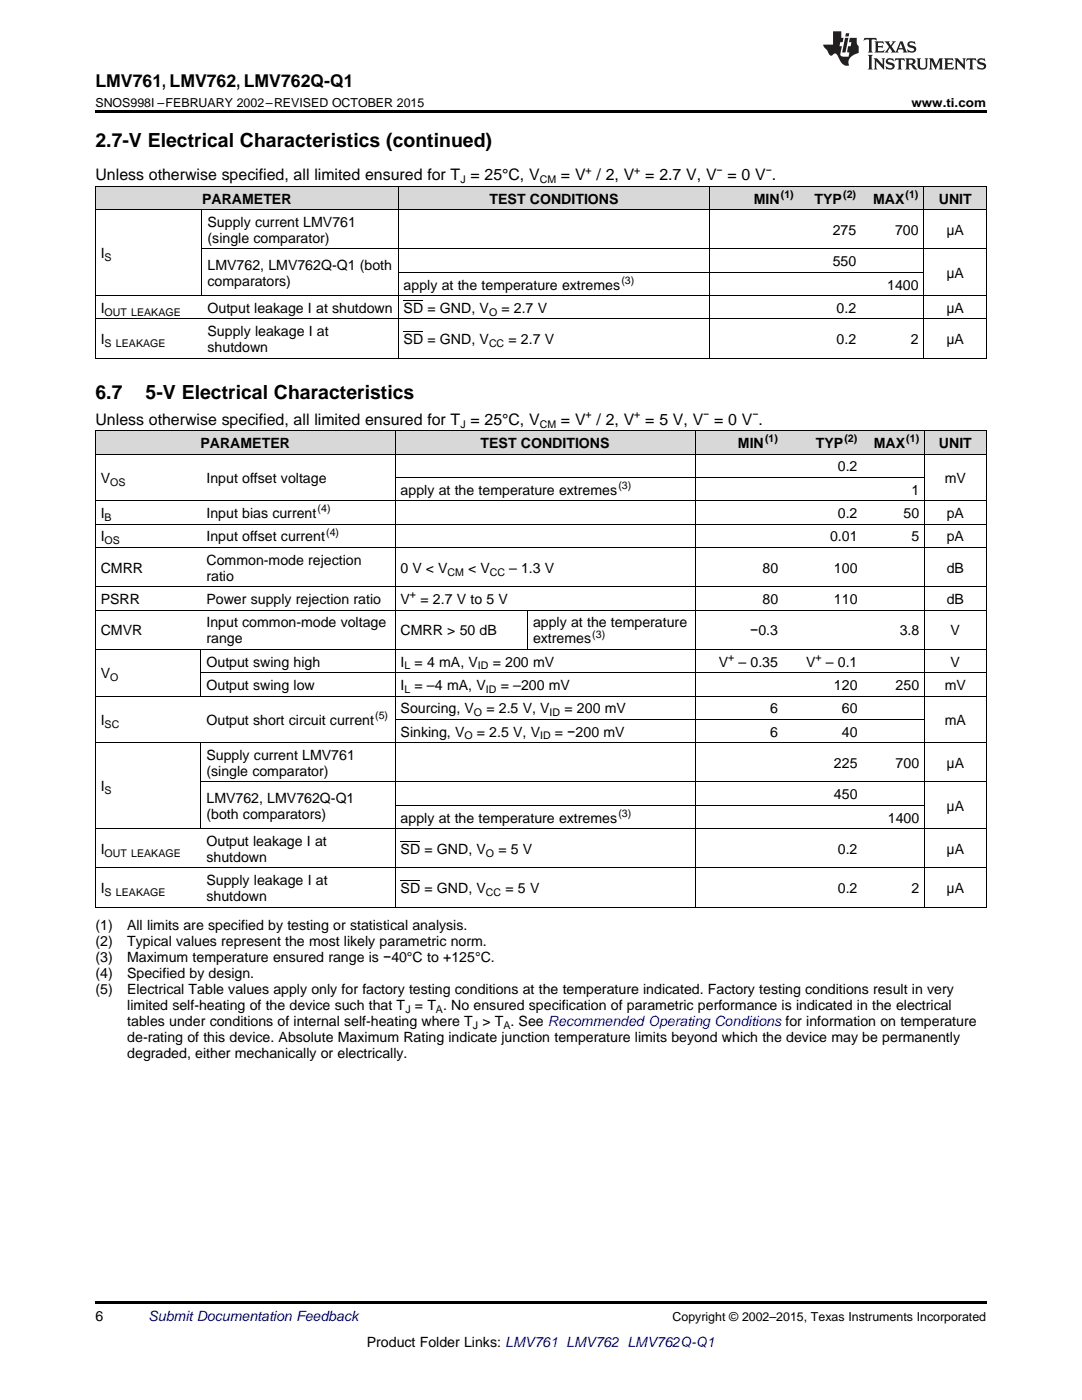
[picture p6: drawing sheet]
<svg xmlns="http://www.w3.org/2000/svg" width="216mm" height="279mm" viewBox="0 0 216 279" stroke-linecap="round" stroke-linejoin="round" font-family="sans-serif">
<defs><g id="words">
<g font-size="3.9">
<text x="19" y="29.3">2.7-V Electrical Characteristics (continued)</text>
<text x="19" y="79.6">6.7</text>
<text x="29.1" y="79.6">5-V Electrical Characteristics</text>
</g>
<text font-size="3.5" x="19" y="17.3">LMV761, LMV762, LMV762Q-Q1</text>
<g font-size="3.2">
<text x="19" y="36">Unless otherwise specified, all limited ensured for T = 25°C, V</text>
<text x="111.9" y="36">= V / 2, V = 2.7 V, V = 0 V .</text>
<text x="19" y="84.8">Unless otherwise specified, all limited ensured for T = 25°C, V</text>
<text x="111.9" y="84.8">= V / 2, V = 5 V, V = 0 V .</text>
</g>
<g font-size="2.8">
<text x="40.3" y="40.6">PARAMETER</text>
<text x="97.7" y="40.6">TEST</text>
<text x="105.7" y="40.6">CONDITIONS</text>
<text x="150.4" y="40.6">MIN</text>
<text x="162.5" y="40.6">TYP</text>
<text x="174.2" y="40.6">MAX</text>
<text x="187.3" y="40.6">UNIT</text>
<text x="41.4" y="45.3">Supply current LMV761</text>
<text x="166.2" y="46.9">275</text>
<text x="178.6" y="46.9">700</text>
<text x="188.8" y="46.9">μA</text>
<text x="20.1" y="51.5">I</text>
<text x="41.4" y="48.5">(single comparator)</text>
<text x="41.4" y="53.9">LMV762, LMV762Q-Q1 (both</text>
<text x="166.2" y="53.1">550</text>
<text x="41.4" y="57">comparators)</text>
<text x="80.5" y="57.8">apply at the temperature extremes</text>
<text x="177" y="57.8">1400</text>
<text x="188.8" y="55.5">μA</text>
<text x="20.1" y="62.4">I</text>
<text x="41.4" y="62.4">Output leakage I at shutdown</text>
<text x="80.5" y="62.4">SD = GND, V</text>
<text x="100" y="62.4">= 2.7 V</text>
<text x="166.9" y="62.4">0.2</text>
<text x="188.8" y="62.4">μA</text>
<text x="20.1" y="68.7">I</text>
<text x="41.4" y="67.1">Supply leakage I at</text>
<text x="41.4" y="70.3">shutdown</text>
<text x="80.5" y="68.7">SD = GND, V</text>
<text x="101.5" y="68.7">= 2.7 V</text>
<text x="166.9" y="68.7">0.2</text>
<text x="181.8" y="68.7">2</text>
<text x="188.8" y="68.7">μA</text>
<text x="40" y="89.4">PARAMETER</text>
<text x="95.9" y="89.4">TEST CONDITIONS</text>
<text x="147.2" y="89.4">MIN</text>
<text x="162.8" y="89.4">TYP</text>
<text x="174.3" y="89.4">MAX</text>
<text x="187.4" y="89.4">UNIT</text>
<text x="167.2" y="94.1">0.2</text>
<text x="20.1" y="96.4">V</text>
<text x="41.2" y="96.4">Input offset voltage</text>
<text x="79.9" y="98.7">apply at the temperature extremes</text>
<text x="181.9" y="98.7">1</text>
<text x="188.5" y="96.4">mV</text>
<text x="20.1" y="103.4">I</text>
<text x="41.2" y="103.4">Input bias current</text>
<text x="167.2" y="103.4">0.2</text>
<text x="180.3" y="103.4">50</text>
<text x="188.9" y="103.4">pA</text>
<text x="20.1" y="108.1">I</text>
<text x="41.2" y="108.1">Input offset current</text>
<text x="41.2" y="112.7">Common-mode rejection</text>
<text x="165.6" y="108.1">0.01</text>
<text x="181.9" y="108.1">5</text>
<text x="188.9" y="108.1">pA</text>
<text x="20.1" y="114.3">CMRR</text>
<text x="41.2" y="115.9">ratio</text>
<text x="79.9" y="114.3">0 V &lt; V</text>
<text x="93.4" y="114.3">&lt; V</text>
<text x="101.6" y="114.3">– 1.3 V</text>
<text x="152.2" y="114.3">80</text>
<text x="166.4" y="114.3">100</text>
<text x="188.9" y="114.3">dB</text>
<text x="20.1" y="120.5">PSRR</text>
<text x="41.2" y="120.5">Power supply rejection ratio</text>
<text x="41.2" y="125.2">Input common-mode voltage</text>
<text x="79.9" y="120.5">V</text>
<text x="83.9" y="120.5">= 2.7 V to 5 V</text>
<text x="106.4" y="125.2">apply at the temperature</text>
<text x="152.2" y="120.5">80</text>
<text x="166.4" y="120.5">110</text>
<text x="188.9" y="120.5">dB</text>
<text x="20.1" y="126.8">CMVR</text>
<text x="41.2" y="128.4">range</text>
<text x="79.9" y="126.8">CMRR &gt; 50 dB</text>
<text x="106.4" y="128.4">extremes</text>
<text x="149.7" y="126.8">−0.3</text>
<text x="179.5" y="126.8">3.8</text>
<text x="189.7" y="126.8">V</text>
<text x="20.1" y="135.4">V</text>
<text x="41.2" y="133">Output swing high</text>
<text x="41.2" y="137.7">Output swing low</text>
<text x="79.9" y="133">I</text>
<text x="79.9" y="137.7">I</text>
<text x="82.7" y="133">= 4 mA, V</text>
<text x="82.7" y="137.7">= –4 mA, V</text>
<text x="98.3" y="133">= 200 mV</text>
<text x="99.9" y="137.7">= –200 mV</text>
<text x="143.4" y="133">V</text>
<text x="147.4" y="133">– 0.35</text>
<text x="160.8" y="133">V</text>
<text x="164.8" y="133">– 0.1</text>
<text x="166.4" y="137.7">120</text>
<text x="178.7" y="137.7">250</text>
<text x="188.5" y="137.7">mV</text>
<text x="189.7" y="133">V</text>
<text x="79.9" y="142.3">Sourcing, V</text>
<text x="97" y="142.3">= 2.5 V, V</text>
<text x="112.6" y="142.3">= 200 mV</text>
<text x="153.7" y="142.3">6</text>
<text x="168" y="142.3">60</text>
<text x="20.1" y="144.7">I</text>
<text x="41.2" y="144.7">Output short circuit current</text>
<text x="79.9" y="147">Sinking, V</text>
<text x="95.1" y="147">= 2.5 V, V</text>
<text x="110.7" y="147">= −200 mV</text>
<text x="153.7" y="147">6</text>
<text x="168" y="147">40</text>
<text x="188.5" y="144.7">mA</text>
<text x="41.2" y="151.7">Supply current LMV761</text>
<text x="41.2" y="154.8">(single comparator)</text>
<text x="166.4" y="153.2">225</text>
<text x="178.7" y="153.2">700</text>
<text x="188.9" y="153.2">μA</text>
<text x="20.1" y="157.9">I</text>
<text x="41.2" y="160.2">LMV762, LMV762Q-Q1</text>
<text x="166.4" y="159.5">450</text>
<text x="188.9" y="161.8">μA</text>
<text x="41.2" y="163.4">(both comparators)</text>
<text x="79.9" y="164.1">apply at the temperature extremes</text>
<text x="177.2" y="164.1">1400</text>
<text x="20.1" y="170.4">I</text>
<text x="41.2" y="168.8">Output leakage I at</text>
<text x="41.2" y="172">shutdown</text>
<text x="79.9" y="170.4">SD = GND, V</text>
<text x="99.4" y="170.4">= 5 V</text>
<text x="167.2" y="170.4">0.2</text>
<text x="188.9" y="170.4">μA</text>
<text x="20.1" y="178.2">I</text>
<text x="41.2" y="176.6">Supply leakage I at</text>
<text x="41.2" y="179.8">shutdown</text>
<text x="79.9" y="178.2">SD = GND, V</text>
<text x="100.9" y="178.2">= 5 V</text>
<text x="167.2" y="178.2">0.2</text>
<text x="181.9" y="178.2">2</text>
<text x="188.9" y="178.2">μA</text>
<text x="19" y="185.7">(1)</text>
<text x="25.4" y="185.7">All limits are specified by testing or statistical analysis.</text>
<text x="19" y="188.8">(2)</text>
<text x="25.4" y="188.8">Typical values represent the most likely parametric norm.</text>
<text x="19" y="192">(3)</text>
<text x="19" y="195.2">(4)</text>
<text x="25.4" y="192">Maximum temperature ensured range is −40°C to +125°C.</text>
<text x="25.4" y="195.2">Specified by design.</text>
<text x="19" y="198.4">(5)</text>
<text x="25.4" y="198.4">Electrical Table values apply only for factory testing conditions at the temperature indicated. Factory testing conditions result in very</text>
<text x="25.4" y="201.5">limited self-heating of the device such that T = T . No ensured specification of parametric performance is indicated in the electrical</text>
<text x="25.4" y="204.7">tables under conditions of internal self-heating where T &gt; T . See Recommended Operating Conditions for information on temperature</text>
<text x="25.4" y="207.9">de-rating of this device. Absolute Maximum Rating indicate junction temperature limits beyond which the device may be permanently</text>
<text x="25.4" y="211.1">degraded, either mechanically or electrically.</text>
<text x="19" y="263.6">6</text>
<text x="73.2" y="268.9">Product Folder Links: LMV761 LMV762 LMV762Q-Q1</text>
</g>
<text font-size="2.8" fill="#0000c8" x="29.6" y="263.6">Submit Documentation Feedback</text>
<g font-size="2.5">
<text x="19" y="21.4">SNOS998I –FEBRUARY 2002–REVISED OCTOBER 2015</text>
<text x="181.9" y="21.4">www.ti.com</text>
<text x="134.2" y="263.6">Copyright © 2002–2015, Texas Instruments Incorporated</text>
</g>
<g font-size="2.1">
<text x="116.8" y="34.7">+</text>
<text x="126.6" y="34.7">+</text>
<text x="143" y="34.7">−</text>
<text x="152.8" y="34.7">−</text>
<text x="91.9" y="36.6">J</text>
<text x="107.7" y="36.6">CM</text>
<text x="155.8" y="39.5">(1)</text>
<text x="168.3" y="39.5">(2)</text>
<text x="180.7" y="39.5">(1)</text>
<text x="20.9" y="52.1">S</text>
<text x="124" y="56.7">(3)</text>
<text x="20.9" y="63">OUT LEAKAGE</text>
<text x="97.6" y="63">O</text>
<text x="20.9" y="69.3">S LEAKAGE</text>
<text x="97.6" y="69.3">CC</text>
<text x="116.8" y="83.5">+</text>
<text x="126.6" y="83.5">+</text>
<text x="140.3" y="83.5">−</text>
<text x="150.1" y="83.5">−</text>
<text x="91.9" y="85.4">J</text>
<text x="107.7" y="85.4">CM</text>
<text x="152.7" y="88.3">(1)</text>
<text x="168.5" y="88.3">(2)</text>
<text x="180.8" y="88.3">(1)</text>
<text x="22" y="97">OS</text>
<text x="123.4" y="97.6">(3)</text>
<text x="20.9" y="104">B</text>
<text x="63.4" y="102.3">(4)</text>
<text x="65.1" y="106.9">(4)</text>
<text x="20.9" y="108.6">OS</text>
<text x="81.8" y="119.4">+</text>
<text x="89.3" y="114.9">CM</text>
<text x="97.8" y="114.9">CC</text>
<text x="118.2" y="127.2">(3)</text>
<text x="145.3" y="131.9">+</text>
<text x="162.7" y="131.9">+</text>
<text x="22" y="135.9">O</text>
<text x="80.7" y="133.6">L</text>
<text x="95.4" y="133.6">ID</text>
<text x="74.9" y="143.5">(5)</text>
<text x="80.7" y="138.3">L</text>
<text x="94.6" y="142.9">O</text>
<text x="96.9" y="138.3">ID</text>
<text x="109.7" y="142.9">ID</text>
<text x="20.9" y="145.2">SC</text>
<text x="92.7" y="147.6">O</text>
<text x="107.8" y="147.6">ID</text>
<text x="20.9" y="158.5">S</text>
<text x="123.4" y="163">(3)</text>
<text x="20.9" y="171">OUT LEAKAGE</text>
<text x="97" y="171">O</text>
<text x="20.9" y="178.8">S LEAKAGE</text>
<text x="97" y="178.8">CC</text>
<text x="80.9" y="202.1">J</text>
<text x="87" y="202.1">A</text>
<text x="94.4" y="205.3">J</text>
<text x="100.4" y="205.3">A</text>
</g>
</g></defs>
<g fill="#d8d8d8">
<path d="M19 86h21.1v4.7h-21.1z"/>
<path d="M40.1 86h38.8v4.7h-38.8z"/>
<path d="M78.9 86h26.4v4.7h-26.4z"/>
<path d="M105.3 86h33.4v4.7h-33.4z"/>
<path d="M138.7 86h17.7v4.7h-17.7z"/>
<path d="M156.4 86h15.8v4.7h-15.8z"/>
<path d="M172.2 86h12.3v4.7h-12.3z"/>
<path d="M184.5 86h12.3v4.7h-12.3z"/>
<path d="M19 37.3h21.4v4.6h-21.4z"/>
<path d="M40.4 37.3h39.1v4.6h-39.1z"/>
<path d="M79.5 37.3h24.9v4.6h-24.9z"/>
<path d="M104.4 37.3h37.3v4.6h-37.3z"/>
<path d="M141.7 37.3h17.8v4.6h-17.8z"/>
<path d="M159.5 37.3h12.4v4.6h-12.4z"/>
<path d="M171.9 37.3h12.5v4.6h-12.5z"/>
<path d="M184.4 37.3h12.4v4.6h-12.4z"/>
</g>
<g fill="#000">
<path d="M19 22h177.8v.5h-177.8zM19 71.5h.2zM79.4 71.5h.1zM104.3 71.5h.1zM141.6 71.5h.1zM159.4 71.5h.1zM171.8 71.5h.1zM184.3 71.5h.1zM196.7 71.5h.1zM19 181l.2 .1zM78.8 181l.1 .1zM105.2 181l.1 .1z"/>
<path d="M138.6 181l.1 .1zM156.2 181l.2 .1zM172.1 181l.1 .1zM184.4 181l.1 .1zM196.7 181l.1 .1zM19 259.7h177.8v.5h-177.8z"/>
</g>
<g fill="none" stroke="#000" stroke-width=".2">
<path d="M19 37.2h177.8v34.3M19.1 37.2v34.3M79.4 37.2v34.3M141.7 37.2v34.3M184.3 37.2v34.3M19 59h177.8M19 41.9h177.8M40.3 41.9v17.2M40.4 49.7h156.4M79.5 54.3h104.9M19 71.5h177.8M19 63.7h177.8"/>
<path d="M19 100h177.8M19 90.6h177.8M19 86h177.8M19.1 86v95.1M78.8 86v95.1M78.9 95.3h105.6M138.7 86v95.1M184.4 86v95.1M196.8 86v95.1M19 117.1h177.8M19 109.3h177.8M19 104.6h177.8"/>
<path d="M19 138.9h177.8M19 129.6h177.8M19 121.8h177.8M40.1 129.6v9.4M40.1 134.2h156.7M105.3 121.8v7.8M19 148.2h177.8M40.1 148.2v17.2M40.1 156.1h156.7M78.9 143.6h105.6M19 173.2h177.8M19 165.4h177.8"/>
<path d="M78.9 160.7h105.6M19 181h177.8"/>
</g>
<g fill="#231f20">
<path d="M172.5 7.6l-.1 .5 .4-.2h.6v.1v2.1l-.2 .4h.9l-.2-.4v-2.1l.1-.1h.5l.5 .2-.2-.5zM174.5 8.3l.2 .3v1.5l-.2 .4h1.8l.2-.6a1.04 1.04 0 0 1-1.3 .2v-.7h.6l.3 .2v-.6l-.3 .2h-.6v-.6l.8-.1 .4 .3-.2-.5zM176.5 8.3l.9 1.1-.9 1.1h.8l-.2-.2 .4-.7 .5 .7-.2 .2h1.5l-.2-.2 .2-.4h.9l.1 .4-.2 .2h1l-.3-.3-.7-1.9h-.5l-.9 2-.8-1 .9-1h-.8l.1 .3-.4 .5-.3-.6 .1-.2zM179.7 8.6l.4 1h-.7zM181.3 8.4a.63 .63 0 0 0-.2 .7 .63 .63 0 0 0 .6 .4l.6 .2 .1 .2a.75 .75 0 0 1-.7 .4 .75 .75 0 0 1-.6-.5l.1 .7 .1-.1a1.11 1.11 0 0 0 1.5-.6 1.13 1.13 0 0 0-1.2-.8l-.1-.4a1.04 1.04 0 0 1 1.2 .2l-.2-.5-.2 .1-.4-.2zM173.2 10.9l.2 .4v2.2l-.2 .4h1l-.3-.4v-2.2l.3-.4zM174.3 11.6l.3 .4v1.5l-.3 .4h.8l-.2-.4v-1.3l1.5 1.7v-1.9l.2-.4h-.7l.2 .4v.9l-1.1-1.3zM177 11.8a.62 .62 0 0 0-.2 .7 .62 .62 0 0 0 .6 .4l.6 .1 .1 .3a.76 .76 0 0 1-.7 .3 .76 .76 0 0 1-.7-.4l.2 .7 .1-.1a1.11 1.11 0 0 0 1.5-.6 1.13 1.13 0 0 0-1.2-.8l-.1-.4a1.04 1.04 0 0 1 1.2 .2l-.2-.6-.2 .1-.5-.1zM178.7 11.6l-.2 .6a.61 .61 0 0 1 .8-.3v1.6l-.2 .4h.9l-.2-.4v-1.6a.63 .63 0 0 1 .7 .3l-.1-.6zM180.6 11.6l.3 .4v1.5l-.3 .4h1l-.2-.2-.1-.8 .6 .2a.76 .76 0 0 0 1.2 .7l-1-1a.58 .58 0 0 0 .6-.5 .58 .58 0 0 0-.5-.6zM181.4 11.9h.1a.45 .45 0 0 1 .5 .1 .45 .45 0 0 1 .1 .5l-.8 .2zM182.9 11.6l.2 .2a2.17 2.17 0 0 0 .3 1.9 .99 .99 0 0 0 1.6-.6v-1.1l.2-.4h-.7l.2 .2a1.92 1.92 0 0 1-.2 1.8 .6 .6 0 0 1-.9-.5v-1.1l.2-.4zM185.4 11.6l.2 .4v1.5l-.2 .4h.7l-.2-.4v-1.4l.8 1.8 .8-1.8v1.4l-.2 .4h.9l-.2-.4v-1.5l.2-.4h-.8l-.6 1.5-.6-1.5zM188.4 11.6l.2 .4v1.5l-.2 .4h1.8l.1-.6a1.04 1.04 0 0 1-1.2 .1v-.6h.5l.4 .2v-.6l-.4 .2h-.5v-.7h.8l.3 .3-.1-.6zM190.5 11.6l.2 .4v1.5l-.2 .4h.7l-.2-.4v-1.3l1.5 1.7v-1.9l.2-.4h-.7l.2 .4v.9l-1.1-1.3zM192.9 11.6l-.1 .6a.61 .61 0 0 1 .7-.3l.1 1.6-.3 .4h1l-.3-.4 .1-1.6a.63 .63 0 0 1 .7 .3l-.1-.6zM195.2 11.8a.62 .62 0 0 0-.2 .7 .62 .62 0 0 0 .6 .4l.6 .1 .1 .3a.76 .76 0 0 1-.7 .3 .76 .76 0 0 1-.6-.4l.1 .7 .1-.1a1.11 1.11 0 0 0 1.6-.6 1.13 1.13 0 0 0-1.3-.8l-.1-.4a1.04 1.04 0 0 1 1.2 .2l-.1-.6-.2 .1-.5-.1z"/>
<path d="M166.2 6.3v2.6h-1.9v.4l.8 .9a.91 .91 0 0 0 1 .8 .56 .56 0 0 1 .5-.3 .56 .56 0 0 1 .5 .3l.4 .8a1.53 1.53 0 0 0 1.9 1.2 1.54 1.54 0 0 1 1-2.1l.9-.3v-1.4a1.52 1.52 0 0 1-.4-1.6h-1.3l-.2 .8h.5l-.2 .8h-.5l-.1 1v.2l.4 .1-.2 .8a1.93 1.93 0 0 1-1.6-.3l.3-1.8h-.5l.2-.8h.4l.2-.8h-.4v-1.3zM168.6 7.6l-.6 2.9h.7l.6-2.9zM168.8 6.6l-.1 .7h.6l.2-.7z"/>
</g>
<path d="M80.5 60h4M80.5 66.2h4M79.9 175.7h4M79.9 167.9h4" fill="none" stroke="#000" stroke-width=".2"/>
<use href="#words"/>
</svg>
